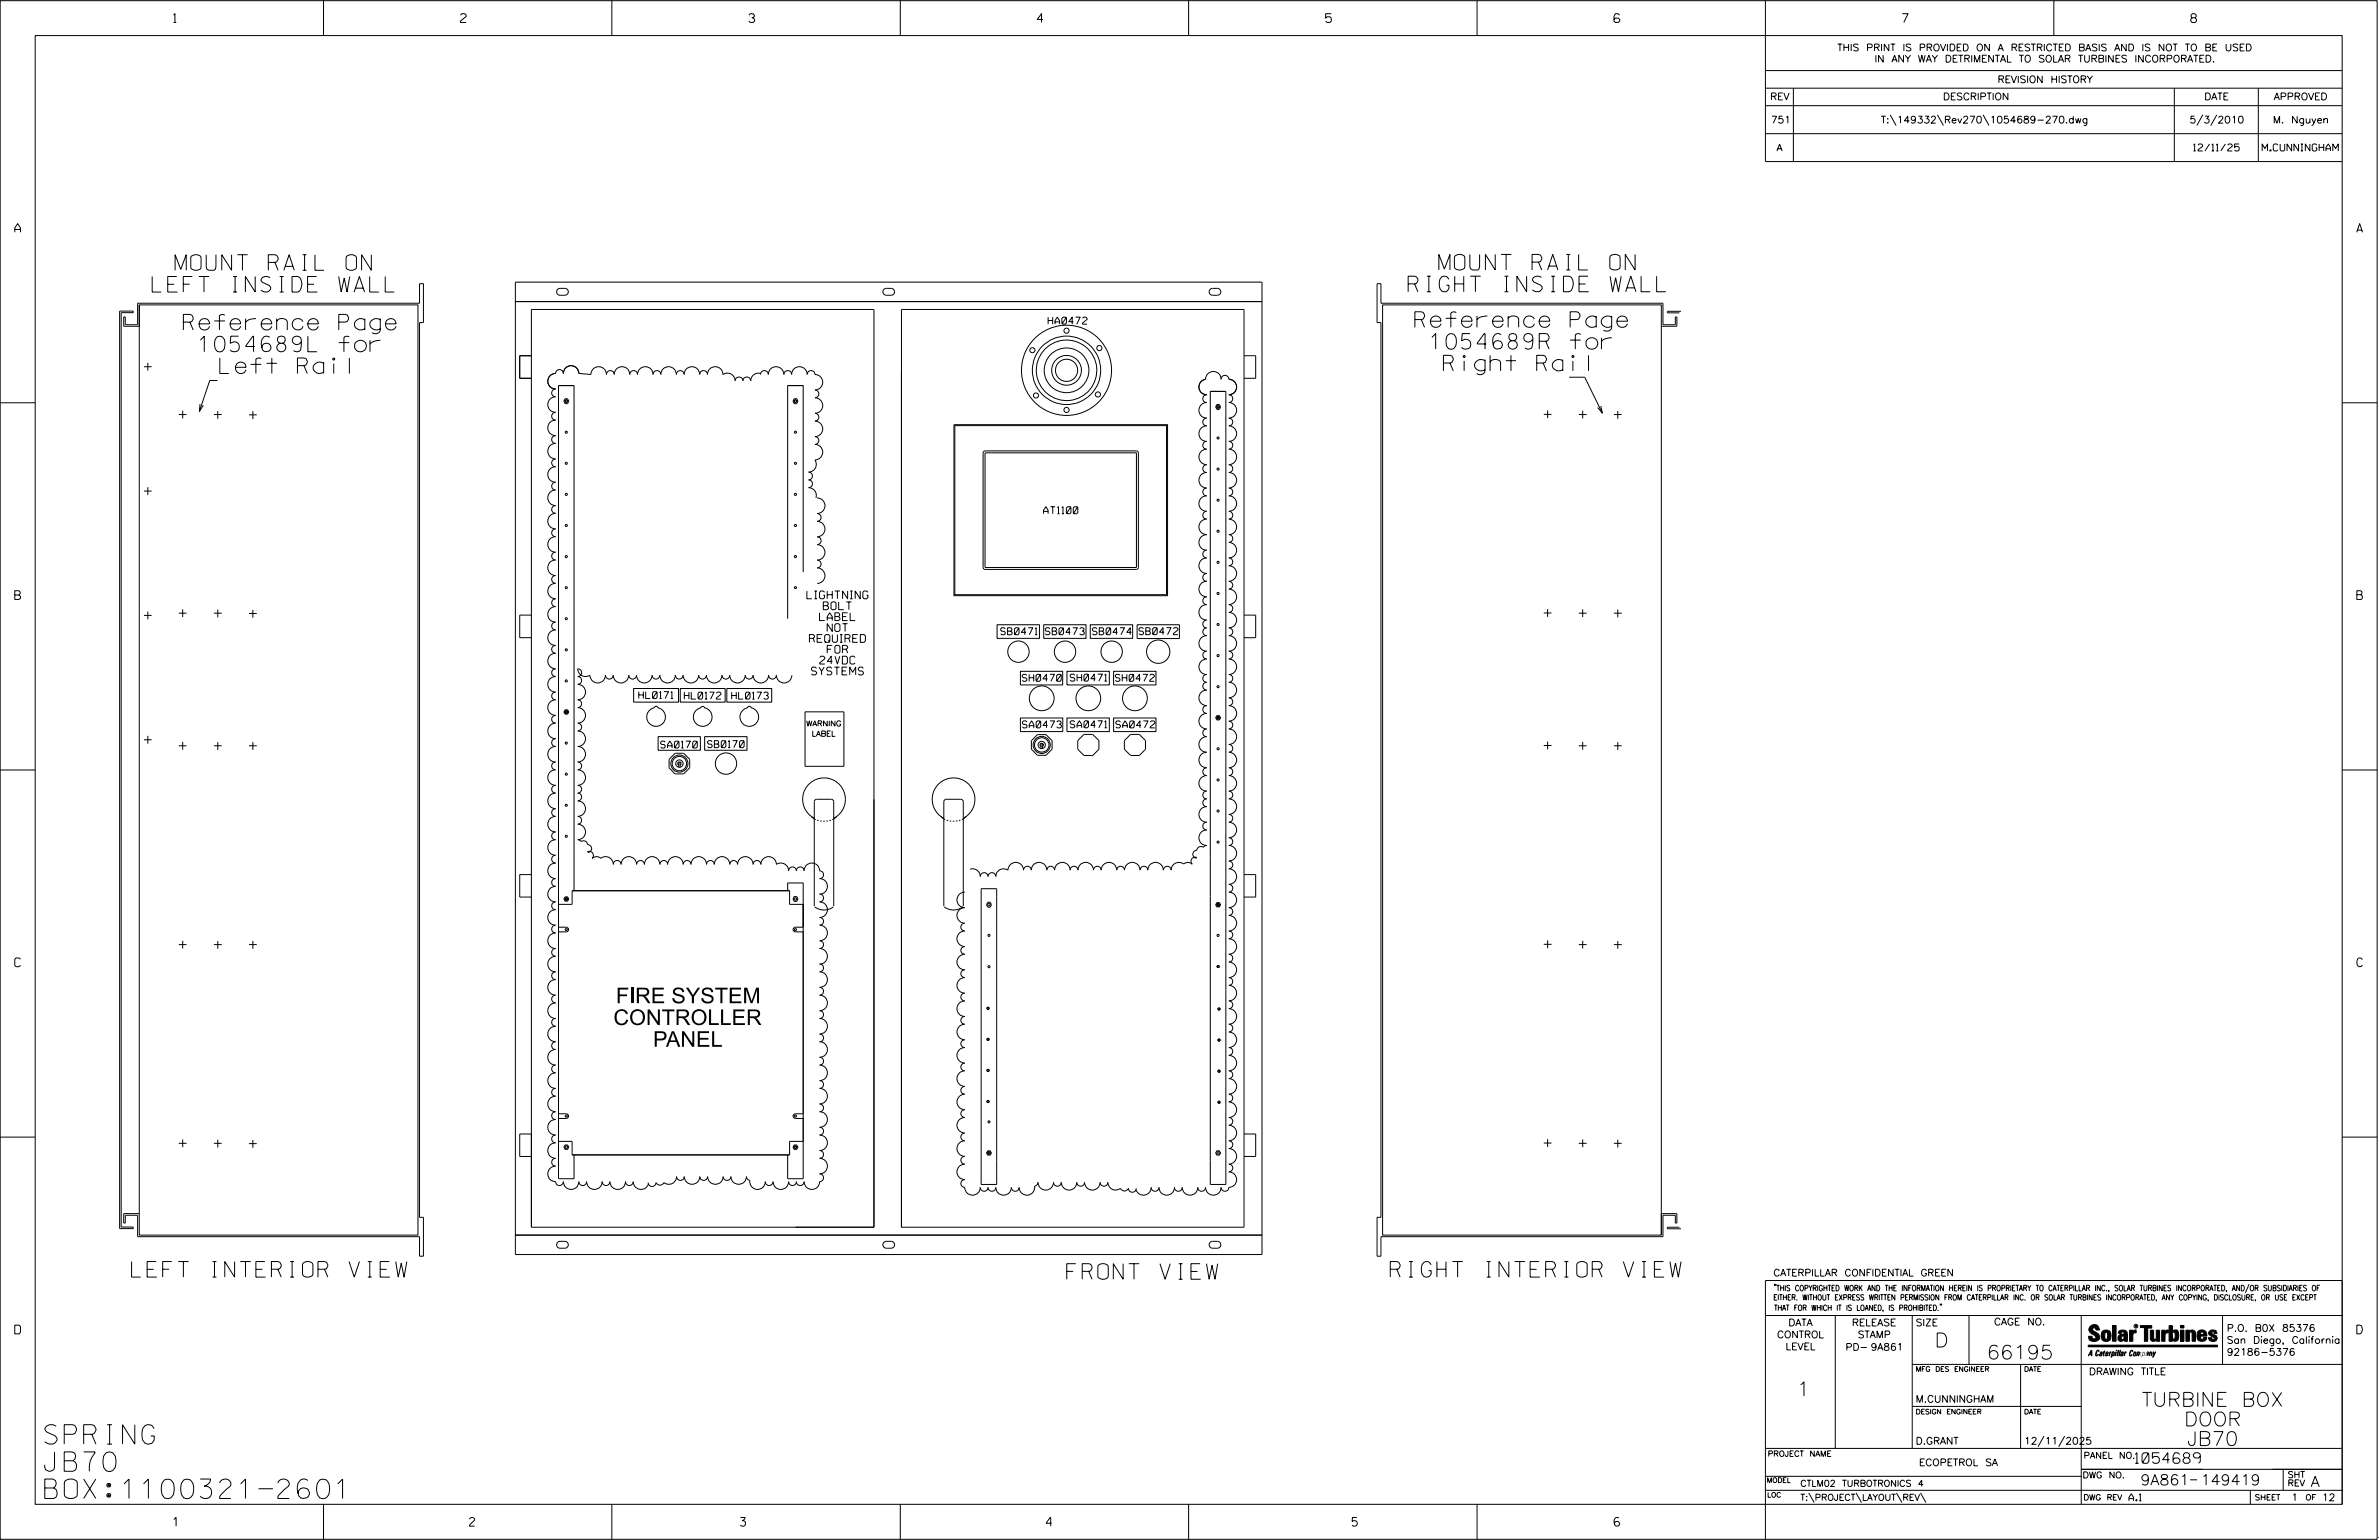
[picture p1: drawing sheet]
<svg xmlns="http://www.w3.org/2000/svg" width="864mm" height="559mm" viewBox="0 0 864 559" stroke-linecap="round" stroke-linejoin="round" font-family="sans-serif">
<defs><g id="words">
<g font-size="7">
<text x="16.3" y="524">SPRING</text>
<text x="16.3" y="533.9">JB70</text>
<text x="16.3" y="543.7">BOX:1100321-2601</text>
</g>
<g font-size="5.6">
<text x="63.6" y="98.1">MOUNT RAIL ON</text>
<text x="522.3" y="98">MOUNT RAIL ON</text>
<text x="55.3" y="106">LEFT INSIDE WALL</text>
<text x="511.2" y="105.9">RIGHT INSIDE WALL</text>
<text x="66.6" y="119.7">Reference Page</text>
<text x="513.6" y="118.8">Reference Page</text>
<text x="72.3" y="127.6">1054689L for</text>
<text x="519.3" y="126.7">1054689R for</text>
<text x="79.8" y="135.5">Left Rail</text>
<text x="524" y="134.6">Right Rail</text>
<text x="223.6" y="364">FIRE SYSTEM</text>
<text x="222.7" y="371.9">CONTROLLER</text>
<text x="237.1" y="379.8">PANEL</text>
<text x="47.8" y="463.4">LEFT INTERIOR VIEW</text>
<text x="387.2" y="464.2">FRONT VIEW</text>
<text x="504.7" y="463.4">RIGHT INTERIOR VIEW</text>
</g>
<g font-size="5.1">
<text x="702.3" y="488.8">D</text>
<text x="721.2" y="493.2">66195</text>
<text x="652.2" y="506.5">1</text>
<text x="777.5" y="510.3">TURBINE BOX</text>
<text x="792.8" y="517.4">DOOR</text>
<text x="793.9" y="524.5">JB70</text>
</g>
<g font-size="3.8">
<text x="775.1" y="531">1054689</text>
<text x="777" y="538.9">9A861</text>
<text x="798.8" y="538.9">149419</text>
<text x="838.8" y="539.5">A</text>
</g>
<g font-size="3.2">
<text x="63" y="8.2">1</text>
<text x="167.2" y="8.2">2</text>
<text x="271.8" y="8.2">3</text>
<text x="376.5" y="8.2">4</text>
<text x="481.2" y="8.2">5</text>
<text x="690.6" y="8.2">7</text>
<text x="795.3" y="8.2">8</text>
<text x="5.4" y="84.3">A</text>
<text x="855.5" y="84.3">A</text>
<text x="5.4" y="217.5">B</text>
<text x="855.6" y="217.5">B</text>
<text x="5.4" y="350.8">C</text>
<text x="855.6" y="350.8">C</text>
<text x="5.4" y="484">D</text>
<text x="855.6" y="484">D</text>
<text x="62.8" y="553.8">1</text>
<text x="170.4" y="553.8">2</text>
<text x="268.8" y="553.8">3</text>
<text x="379.8" y="553.8">4</text>
<text x="490.8" y="553.8">5</text>
<text x="585.9" y="553.8">6</text>
</g>
<g font-size="2.8">
<text x="292.9" y="217.3">LIGHTNING</text>
<text x="298.9" y="221.2">BOLT</text>
<text x="297.5" y="225.2">LABEL</text>
<text x="293.8" y="233.1">REQUIRED</text>
<text x="300.3" y="229.1">NOT</text>
<text x="300.3" y="237">FOR</text>
<text x="294.6" y="244.9">SYSTEMS</text>
<text x="297.6" y="241">24VDC</text>
</g>
<g font-size="2.5">
<text x="666.9" y="18.5">THIS PRINT IS PROVIDED ON A RESTRICTED BASIS AND IS NOT TO BE USED</text>
<text x="680.5" y="22.6">IN ANY WAY DETRIMENTAL TO SOLAR TURBINES INCORPORATED.</text>
<text x="725.1" y="30">REVISION HISTORY</text>
<text x="642.6" y="36.3">REV</text>
<text x="705.3" y="36.3">DESCRIPTION</text>
<text x="800.2" y="36.3">DATE</text>
<text x="825.4" y="36.3">APPROVED</text>
<text x="642.9" y="44.7">751</text>
<text x="682.8" y="44.7">T:\149332\Rev270\1054689-270.dwg</text>
<text x="794.8" y="44.7">5/3/2010</text>
<text x="825.1" y="44.7">M. Nguyen</text>
<text x="644.9" y="54.8">A</text>
<text x="796.3" y="54.8">12/11/25</text>
<text x="821.2" y="54.8">M.CUNNINGHAM</text>
<text x="380.5" y="117.6">HA0472</text>
<text x="378.8" y="186.4">AT1100</text>
<text x="363.3" y="230.3">SB0471</text>
<text x="379.4" y="230.3">SB0473</text>
<text x="396.5" y="230.3">SB0474</text>
<text x="413.4" y="230.3">SB0472</text>
<text x="371.1" y="247.2">SH0470</text>
<text x="388.5" y="247.2">SH0471</text>
<text x="404.9" y="247.2">SH0472</text>
<text x="231.9" y="253.5">HL0171</text>
<text x="248.4" y="253.7">HL0172</text>
<text x="265.6" y="253.7">HL0173</text>
<text x="371.1" y="264.1">SA0473</text>
<text x="388.5" y="264.1">SA0471</text>
<text x="405.1" y="264.1">SA0472</text>
<text x="239.8" y="271.4">SA0170</text>
<text x="256.8" y="271.3">SB0170</text>
<text x="643.8" y="463">CATERPILLAR CONFIDENTIAL GREEN</text>
<text x="645.1" y="485.5">CONTROL</text>
<text x="649.2" y="481.1">DATA</text>
<text x="672.3" y="481.1">RELEASE</text>
<text x="674.4" y="485.5">STAMP</text>
<text x="695.4" y="481.1">SIZE</text>
<text x="723.8" y="480.8">CAGE NO.</text>
<text x="808.4" y="483.1">P.O. B0X 85376</text>
<text x="648.2" y="489.8">LEVEL</text>
<text x="669.9" y="490">PD- 9A861</text>
<text x="808.4" y="487.5">San Diego, California</text>
<text x="808.4" y="491.8">92186-5376</text>
<text x="758.3" y="498.9">DRAWING TITLE</text>
<text x="695.4" y="508.9">M.CUNNINGHAM</text>
<text x="695.4" y="524.1">D.GRANT</text>
<text x="734.8" y="524.1">12/11/2025</text>
<text x="696.6" y="531.9">ECOPETROL SA</text>
<text x="772.8" y="544.6">A.1</text>
<text x="831.8" y="544.6">1</text>
<text x="842.9" y="544.6">12</text>
</g>
<g font-size="2.3">
<text x="756.4" y="529.2">PANEL NO.</text>
<text x="653.5" y="539.4">CTLM02 TURBOTRONICS 4</text>
<text x="756" y="536.3">DWG NO.</text>
<text x="830.4" y="539.3">REV</text>
<text x="830.4" y="536.2">SHT</text>
<text x="653.5" y="544.5">T:\PROJECT\LAYOUT\REV\</text>
</g>
<g font-size="2">
<text x="292.7" y="263.5">WARNING</text>
<text x="294.7" y="267.2">LABEL</text>
<text x="643.8" y="468.4">&quot;THIS COPYRIGHTED WORK AND THE INFORMATION HEREIN IS PROPRIETARY TO CATERPILLAR INC., SOLAR TURBINES INCORPORATED, AND/OR SUBSIDIARIES OF</text>
<text x="643.8" y="471.8">EITHER. WITHOUT EXPRESS WRITTEN PERMISSION FROM CATERPILLAR INC. OR SOLAR TURBINES INCORPORATED, ANY COPYING, DISCLOSURE, OR USE EXCEPT</text>
<text x="644" y="475.6">THAT FOR WHICH IT IS LOANED, IS PROHIBITED.&quot;</text>
<text x="641.7" y="528.5">PROJECT NAME</text>
<text x="756.3" y="544.3">DWG REV</text>
<text x="818.5" y="544.3">SHEET</text>
<text x="836.9" y="544.3">OF</text>
</g>
<g font-size="1.8">
<text x="695.4" y="497.6">MFG DES ENGINEER</text>
<text x="734.8" y="497.6">DATE</text>
<text x="695.4" y="513.1">DESIGN ENGINEER</text>
<text x="734.8" y="513.1">DATE</text>
<text x="641.3" y="538">MODEL</text>
<text x="641.5" y="543.3">LOC</text>
</g>
<text font-size=".9" x="775.1" y="481.7">R</text>
</g></defs>
<g fill="none" stroke="#000" stroke-width=".36">
<path d="M.1 .2h862.8v558.4h-862.8zM12.8 12.9h837.4v533h-837.4zM117.4 .2v12.7M222.1 .2v12.7M326.8 .2v12.7M431.5 .2v12.7M536.2 .2v12.7M587.9 5.5l-.5-.5h-1l-.5 1v1.7l.5 .4h1l.6-.4v-.6l-.6-.5h-1l-.5 .5M640.9 .2v58.4h209.3M745.6 .2v12.7M640.9 25.6h209.3M640.9 32h209.3"/>
<path d="M640.9 38.3h209.3M651 32v26.6M789.3 32v26.6M819.8 32v26.6M640.9 48.5h209.3M686.2 41.7l2.1 3.8M703.3 41.7l2.2 3.8M719.9 41.7l2.1 3.8M799.6 41.7l-2.1 3.8M804.7 41.7l-2.2 3.8M43.4 112.9h5v.6h-4.4v331.7h4.4v.6h-5zM50.6 110.6h101.1v337.6h-101.1z"/>
<path d="M50.6 110.6v7.8h-5.7v-3.4h.6v2.8h4.5v-7.8h102.3v-7.1h1.4v14.2h-1.4v324.6h1.4v14.1h-1.4v-7.1h-102.3v-7.7h-4.5v2.8h-.6v-3.4h5.7M187.1 109.4h271v338.8h-271zM187.1 102.4h271v7h-271zM192.9 112.3h124.4v333h-124.4zM202.6 104.9l2.4-.3a1.25 1.25 0 0 1 1.3 1.3 1.25 1.25 0 0 1-1.3 1.2h-1.7a1.26 1.26 0 0 1-1.2-.8 1.26 1.26 0 0 1 .5-1.4zM321 104.9l2.5-.3a1.25 1.25 0 0 1 1.2 1.3 1.25 1.25 0 0 1-1.2 1.2h-1.8a1.25 1.25 0 0 1-1.1-.8 1.25 1.25 0 0 1 .4-1.4zM327.2 112.3h124.4v333h-124.4zM439.4 104.9l2.5-.3a1.25 1.25 0 0 1 1.3 1.3 1.25 1.25 0 0 1-1.3 1.2h-1.7a1.25 1.25 0 0 1-1.2-.8 1.25 1.25 0 0 1 .4-1.4zM501.9 110.6h101.2v337.6h-101.2zM603.1 118.4h5.6v-3.4h-.5v2.8h-4.5v-7.8h-102.4v-7.1h-1.4v14.2h1.4v324.6h-1.4v14.1h1.4v-7.1h102.4v-7.7h4.5v2.8h.5v-3.4h-5.6v7.8M610.2 113h-4.9v.5h4.3M52.2 133.1h2.8"/>
<path d="M53.7 131.7v2.8M79 138.1h-2.9l-3.7 11.2M192.9 129.1h-4.2v8.2h4.2M276.1 135.9a1.41 1.41 0 0 1 1.4-1.4 1.41 1.41 0 0 1 1.4 1.4 2.82 2.82 0 0 1 2.8-2.8 2.82 2.82 0 0 1 2.9 2.8 1.41 1.41 0 0 1 1.4-1.4 1.41 1.41 0 0 1 1.4 1.4 2.82 2.82 0 0 1 2.8-2.8 2.82 2.82 0 0 1 2.8 2.8 1.41 1.41 0 0 1 1.4-1.4 1.41 1.41 0 0 1 1.4 1.4 2.8 2.8 0 0 1 2.9 2.8 2.8 2.8 0 0 1-2.9 2.8 1.41 1.41 0 0 1 1.5 1.4 1.41 1.41 0 0 1-1.5 1.4 2.82 2.82 0 0 1 2.9 2.8 2.82 2.82 0 0 1-2.9 2.9 1.41 1.41 0 0 1 1.5 1.4 1.41 1.41 0 0 1-1.5 1.4 2.82 2.82 0 0 1 2.9 2.8 2.82 2.82 0 0 1-2.9 2.8 1.41 1.41 0 0 1 1.5 1.4 1.41 1.41 0 0 1-1.5 1.5 2.82 2.82 0 0 1 2.9 2.8 2.82 2.82 0 0 1-2.9 2.8 2.82 2.82 0 0 1-2.3 4.4 1.41 1.41 0 0 1 1.4 1.4 1.41 1.41 0 0 1-1.4 1.4 1.41 1.41 0 0 1 1.4 1.4 1.41 1.41 0 0 1-1.4 1.5 2.81 2.81 0 0 1 2.7 3.7M276.2 135.5a2.81 2.81 0 0 0-3.7 2.7 1.41 1.41 0 0 0-1.4-1.4 1.41 1.41 0 0 0-1.4 1.4 1.41 1.41 0 0 0-1.4-1.4 1.41 1.41 0 0 0-1.4 1.4 2.84 2.84 0 0 0-4.5-2.3 2.8 2.8 0 0 0-2.8-2.8 2.8 2.8 0 0 0-2.8 2.8 1.41 1.41 0 0 0-1.4-1.4 1.41 1.41 0 0 0-1.4 1.4 2.82 2.82 0 0 0-2.8-2.8 2.82 2.82 0 0 0-2.8 2.8 1.41 1.41 0 0 0-1.5-1.4 1.41 1.41 0 0 0-1.4 1.4 2.82 2.82 0 0 0-2.8-2.8 2.82 2.82 0 0 0-2.8 2.8 1.41 1.41 0 0 0-1.4-1.4 1.41 1.41 0 0 0-1.4 1.4 2.82 2.82 0 0 0-2.9-2.8 2.82 2.82 0 0 0-2.8 2.8 1.41 1.41 0 0 0-1.4-1.4 1.41 1.41 0 0 0-1.4 1.4 2.82 2.82 0 0 0-2.8-2.8 2.82 2.82 0 0 0-2.8 2.8 1.41 1.41 0 0 0-1.5-1.4 1.41 1.41 0 0 0-1.4 1.4 2.8 2.8 0 0 0-2.8-2.8 2.8 2.8 0 0 0-2.8 2.8l-4.4-.4v-.4a2.8 2.8 0 0 0-3-2.4 2.8 2.8 0 0 0-2.6 2.8 1.41 1.41 0 0 0-1.4-1.4 1.41 1.41 0 0 0-1.4 1.4 2.82 2.82 0 0 0-2.8 2.8 2.82 2.82 0 0 0 2.8 2.8 1.41 1.41 0 0 0-1.4 1.5 1.41 1.41 0 0 0 1.4 1.4 2.82 2.82 0 0 0-2.8 2.8 2.82 2.82 0 0 0 2.8 2.8 1.41 1.41 0 0 0-1.4 1.4 1.41 1.41 0 0 0 1.4 1.4 2.82 2.82 0 0 0-2.8 2.9 2.82 2.82 0 0 0 2.8 2.8 1.41 1.41 0 0 0-1.4 1.4 1.41 1.41 0 0 0 1.4 1.4 2.82 2.82 0 0 0-2.8 2.8 2.82 2.82 0 0 0 2.8 2.8 1.41 1.41 0 0 0-1.4 1.5 1.41 1.41 0 0 0 1.4 1.4 2.8 2.8 0 0 0-2.8 2.8 2.8 2.8 0 0 0 2.8 2.8 1.41 1.41 0 0 0-1.4 1.4 1.41 1.41 0 0 0 1.4 1.4 2.82 2.82 0 0 0-2.8 2.8 2.82 2.82 0 0 0 2.8 2.8 1.41 1.41 0 0 0-1.4 1.5 1.41 1.41 0 0 0 1.4 1.4 2.82 2.82 0 0 0-2.8 2.8 2.82 2.82 0 0 0 2.8 2.8 1.41 1.41 0 0 0-1.4 1.4 1.41 1.41 0 0 0 1.4 1.4 2.82 2.82 0 0 0-2.8 2.9 2.82 2.82 0 0 0 2.8 2.8 1.41 1.41 0 0 0-1.4 1.4 1.41 1.41 0 0 0 1.4 1.4 2.82 2.82 0 0 0-2.8 2.8 2.82 2.82 0 0 0 2.8 2.8 1.41 1.41 0 0 0-1.4 1.5 1.41 1.41 0 0 0 1.4 1.4 2.8 2.8 0 0 0-2.8 2.8 2.8 2.8 0 0 0 2.8 2.8 1.41 1.41 0 0 0-1.4 1.4 1.41 1.41 0 0 0 1.4 1.4 2.82 2.82 0 0 0-2.8 2.8 2.82 2.82 0 0 0 2.8 2.8 1.41 1.41 0 0 0-1.4 1.5 1.41 1.41 0 0 0 1.4 1.4 2.82 2.82 0 0 0-2.8 2.8 2.82 2.82 0 0 0 2.8 2.8 1.41 1.41 0 0 0-1.4 1.4 1.41 1.41 0 0 0 1.4 1.4 2.82 2.82 0 0 0-2.8 2.9 2.82 2.82 0 0 0 2.8 2.8 1.41 1.41 0 0 0-1.4 1.4 1.41 1.41 0 0 0 1.4 1.4 2.82 2.82 0 0 0-2.8 2.8 2.82 2.82 0 0 0 2.8 2.8 1.39 1.39 0 0 0-1.4 1.4 1.39 1.39 0 0 0 1.4 1.4 2.82 2.82 0 0 0-2.8 2.9 2.82 2.82 0 0 0 2.8 2.8 1.41 1.41 0 0 0-1.4 1.4 1.41 1.41 0 0 0 1.4 1.4 2.82 2.82 0 0 0-2.8 2.8 2.82 2.82 0 0 0 2.8 2.8 1.41 1.41 0 0 0-1.4 1.5 1.41 1.41 0 0 0 1.4 1.4 2.82 2.82 0 0 0-2.8 2.8 2.82 2.82 0 0 0 2.8 2.8 1.41 1.41 0 0 0-1.4 1.4 1.41 1.41 0 0 0 1.4 1.4 2.82 2.82 0 0 0-2.8 2.9 2.82 2.82 0 0 0 2.8 2.8 1.41 1.41 0 0 0-1.4 1.4 1.41 1.41 0 0 0 1.4 1.4 2.82 2.82 0 0 0-2.8 2.8 2.82 2.82 0 0 0 2.8 2.8 1.39 1.39 0 0 0-1.4 1.4 1.39 1.39 0 0 0 1.4 1.4 2.82 2.82 0 0 0-2.8 2.8 2.82 2.82 0 0 0 2.8 2.9 1.41 1.41 0 0 0-1.4 1.4 1.41 1.41 0 0 0 1.4 1.4 2.82 2.82 0 0 0-2.8 2.8 2.82 2.82 0 0 0 2.8 2.8 1.41 1.41 0 0 0-1.4 1.4 1.41 1.41 0 0 0 1.4 1.5 2.82 2.82 0 0 0-2.8 2.8 2.82 2.82 0 0 0 2.8 2.8 1.41 1.41 0 0 0-1.4 1.4 1.41 1.41 0 0 0 1.4 1.4 2.82 2.82 0 0 0-2.8 2.8 2.82 2.82 0 0 0 2.8 2.9 1.41 1.41 0 0 0-1.4 1.4 1.41 1.41 0 0 0 1.4 1.4 2.8 2.8 0 0 0-2.8 2.8 2.8 2.8 0 0 0 2.8 2.8 1.41 1.41 0 0 0-1.4 1.4 1.41 1.41 0 0 0 1.4 1.4 2.82 2.82 0 0 0-2.8 2.8 2.82 2.82 0 0 0 2.8 2.9 1.41 1.41 0 0 0-1.4 1.4 1.41 1.41 0 0 0 1.4 1.4 2.82 2.82 0 0 0-2.8 2.8 2.82 2.82 0 0 0 2.8 2.8 1.41 1.41 0 0 0-1.4 1.4 1.41 1.41 0 0 0 1.4 1.5 2.82 2.82 0 0 0-2.8 2.8 2.82 2.82 0 0 0 2.8 2.8 1.41 1.41 0 0 0-1.4 1.4 1.41 1.41 0 0 0 1.4 1.4 2.82 2.82 0 0 0-2.8 2.8 2.82 2.82 0 0 0 2.8 2.9 1.41 1.41 0 0 0-1.4 1.4 1.41 1.41 0 0 0 1.4 1.4 2.8 2.8 0 0 0-2.8 2.8 2.8 2.8 0 0 0 2.8 2.8 1.41 1.41 0 0 0-1.4 1.4 1.41 1.41 0 0 0 1.4 1.4 2.82 2.82 0 0 0-2.8 2.8 2.82 2.82 0 0 0 2.8 2.9 1.41 1.41 0 0 0-1.4 1.4 1.41 1.41 0 0 0 1.4 1.4 2.82 2.82 0 0 0-2.8 2.8 2.82 2.82 0 0 0 2.8 2.8 1.41 1.41 0 0 0-1.4 1.4 1.41 1.41 0 0 0 1.4 1.5 2.82 2.82 0 0 0-2.8 2.8 2.82 2.82 0 0 0 2.8 2.8 1.41 1.41 0 0 0-1.4 1.4 1.41 1.41 0 0 0 1.4 1.4 2.82 2.82 0 0 0-2.8 2.8 2.82 2.82 0 0 0 2.8 2.9 1.41 1.41 0 0 0-1.4 1.4 1.41 1.41 0 0 0 1.4 1.4 2.8 2.8 0 0 0-2.8 2.8 2.8 2.8 0 0 0 2.8 2.8 1.41 1.41 0 0 0-1.4 1.4 1.41 1.41 0 0 0 1.4 1.4 2.82 2.82 0 0 0-2.8 2.8 2.82 2.82 0 0 0 2.8 2.9 1.41 1.41 0 0 0 1.4 1.4 1.41 1.41 0 0 0 1.4-1.4 2.8 2.8 0 0 0 2.8 2.8 2.8 2.8 0 0 0 2.8-2.8 1.41 1.41 0 0 0 1.4 1.4 1.41 1.41 0 0 0 1.4-1.4 2.82 2.82 0 0 0 2.9 2.8 2.82 2.82 0 0 0 2.8-2.8 1.41 1.41 0 0 0 1.4 1.4 1.41 1.41 0 0 0 1.4-1.4 2.82 2.82 0 0 0 2.8 2.8 2.82 2.82 0 0 0 2.8-2.8 1.41 1.41 0 0 0 1.5 1.4 1.41 1.41 0 0 0 1.4-1.4 2.81 2.81 0 0 0 2.4 2.8 2.81 2.81 0 0 0 3.1-2M437.6 137.7a2.8 2.8 0 0 0-2.4 2.9 2.8 2.8 0 0 0 2.8 2.6M451.6 129.1h4.2v8.2h-4.2M575.3 136.9l6.4 13M.1 146.2h12.7M64.9 150.4h2.8M66.3 149v2.8M72.6 146.6l-.2 2.7 1.4-2.3"/>
<path d="M77.6 150.4h2.9M79.1 149.1v2.8M90.4 150.5h2.8M91.8 149.2v2.8M205.1 144.7h.9l.5 .9-.5 .9h-.9l-.4-.9zM288.3 144.7h.9l.5 .9-.5 .9h-.9l-.4-.9zM423.5 154.4v61.4M423.5 154.4h-76.9v61.4M423.8 154.1l-.3 .3M423.8 154.1v62M423.8 154.1h-77.5v62M438 143.2a1.41 1.41 0 0 0-1.4 1.4 1.41 1.41 0 0 0 1.4 1.5 2.82 2.82 0 0 0-2.8 2.8 2.82 2.82 0 0 0 2.8 2.8 1.41 1.41 0 0 0-1.4 1.4 1.41 1.41 0 0 0 1.4 1.4 2.82 2.82 0 0 0-2.8 2.8 2.82 2.82 0 0 0 2.8 2.9 1.41 1.41 0 0 0-1.4 1.4 1.41 1.41 0 0 0 1.4 1.4 2.82 2.82 0 0 0-2.8 2.8 2.82 2.82 0 0 0 2.8 2.8 1.41 1.41 0 0 0-1.4 1.4 1.41 1.41 0 0 0 1.4 1.5 2.82 2.82 0 0 0-2.8 2.8 2.82 2.82 0 0 0 2.8 2.8 1.41 1.41 0 0 0-1.4 1.4 1.41 1.41 0 0 0 1.4 1.4"/>
<path d="M438 143.2a2.82 2.82 0 0 1-2.8-2.6 2.82 2.82 0 0 1 2.4-3 2.82 2.82 0 0 1 2.8-2.8 2.82 2.82 0 0 1 2.9 2.8 1.41 1.41 0 0 1 1.4-1.4 1.41 1.41 0 0 1 1.4 1.4 2.8 2.8 0 0 1 2.8 2.8 2.8 2.8 0 0 1-2.8 2.8 1.41 1.41 0 0 1 1.4 1.4 1.41 1.41 0 0 1-1.4 1.4 2.82 2.82 0 0 1 2.8 2.9 2.82 2.82 0 0 1-2.8 2.8 1.41 1.41 0 0 1 1.4 1.4 1.41 1.41 0 0 1-1.4 1.4 2.82 2.82 0 0 1 2.8 2.8 2.82 2.82 0 0 1-2.8 2.9 1.41 1.41 0 0 1 1.4 1.4 1.41 1.41 0 0 1-1.4 1.4 2.82 2.82 0 0 1 2.8 2.8 2.82 2.82 0 0 1-2.8 2.8 1.41 1.41 0 0 1 1.4 1.4 1.41 1.41 0 0 1-1.4 1.5 2.82 2.82 0 0 1 2.8 2.8 2.82 2.82 0 0 1-2.8 2.8 1.41 1.41 0 0 1 1.4 1.4 1.41 1.41 0 0 1-1.4 1.4M439.3 142h5.7v287.8h-5.7zM441.7 146.8h.9l.5 .8-.5 1h-.9l-.4-1zM560.4 150.4h2.8M561.8 148.9v2.8M573.1 150.4h2.8M574.5 149v2.8M581.1 147.3l.6 2.6-1.7-2M585.9 150.4h2.8M587.3 149.1v2.8M850.2 146.2h12.7M52.2 178.2h2.8"/>
<path d="M53.7 176.8v2.8M357.1 163.8l.5-.2h54.9l.5 .2 .2 .5v41.6l-.2 .5-.5 .2h-54.9l-.5-.2-.2-.5v-41.6zM357.6 164.3h54.9v41.6h-54.9zM438 179.9a2.8 2.8 0 0 0-2.8 2.8 2.8 2.8 0 0 0 2.8 2.8 1.41 1.41 0 0 0-1.4 1.4 1.41 1.41 0 0 0 1.4 1.4 2.82 2.82 0 0 0-2.8 2.9 2.82 2.82 0 0 0 2.8 2.8 2.82 2.82 0 0 0-2.8 2.8 2.82 2.82 0 0 0 2.8 2.8 1.41 1.41 0 0 0-1.4 1.4 1.41 1.41 0 0 0 1.4 1.5 2.82 2.82 0 0 0-2.8 2.8 2.82 2.82 0 0 0 2.8 2.8 1.41 1.41 0 0 0-1.4 1.4 1.41 1.41 0 0 0 1.4 1.4 2.82 2.82 0 0 0-2.8 2.8 2.82 2.82 0 0 0 2.8 2.9 1.41 1.41 0 0 0-1.4 1.4 1.41 1.41 0 0 0 1.4 1.4 2.8 2.8 0 0 0-2.8 2.8 2.8 2.8 0 0 0 2.8 2.8 1.41 1.41 0 0 0-1.4 1.4 1.41 1.41 0 0 0 1.4 1.4 1.41 1.41 0 0 0-1.4 1.4 1.41 1.41 0 0 0 1.4 1.4 2.82 2.82 0 0 0-2.8 2.9 2.82 2.82 0 0 0 2.8 2.8 1.41 1.41 0 0 0-1.4 1.4 1.41 1.41 0 0 0 1.4 1.4 2.82 2.82 0 0 0-2.8 2.8 2.82 2.82 0 0 0 2.8 2.9 1.41 1.41 0 0 0-1.4 1.4 1.41 1.41 0 0 0 1.4 1.4 1.41 1.41 0 0 0-1.4 1.4 1.41 1.41 0 0 0 1.4 1.4 2.82 2.82 0 0 0-2.8 2.8 2.82 2.82 0 0 0 2.8 2.8 1.41 1.41 0 0 0-1.4 1.5 1.41 1.41 0 0 0 1.4 1.4 2.82 2.82 0 0 0-2.8 2.8 2.82 2.82 0 0 0 2.8 2.8 1.39 1.39 0 0 0-1.4 1.4 1.39 1.39 0 0 0 1.4 1.4 2.82 2.82 0 0 0-2.8 2.8 2.82 2.82 0 0 0 2.8 2.8 2.82 2.82 0 0 0-2.8 2.9 2.82 2.82 0 0 0 2.8 2.8 1.41 1.41 0 0 0-1.4 1.4 1.41 1.41 0 0 0 1.4 1.4 2.82 2.82 0 0 0-2.8 2.8 2.82 2.82 0 0 0 2.8 2.9 1.41 1.41 0 0 0-1.4 1.4 1.41 1.41 0 0 0 1.4 1.4 1.41 1.41 0 0 0-1.4 1.4 1.41 1.41 0 0 0 1.4 1.4 2.82 2.82 0 0 0-2.8 2.8 2.82 2.82 0 0 0 2.8 2.8 1.41 1.41 0 0 0-1.4 1.5 1.41 1.41 0 0 0 1.4 1.4 2.8 2.8 0 0 0-2.8 2.8 2.8 2.8 0 0 0 2.8 2.8l-.6 .2-.6 .4a1.54 1.54 0 0 0-2.4 1.2 1.41 1.41 0 0 0-1.4 1.4 1.41 1.41 0 0 0 1.4 1.4M446.1 179.9a2.8 2.8 0 0 1 2.8 2.8 2.8 2.8 0 0 1-2.8 2.8 1.41 1.41 0 0 1 1.4 1.4 1.41 1.41 0 0 1-1.4 1.4 2.82 2.82 0 0 1 2.8 2.9 2.82 2.82 0 0 1-2.8 2.8 1.41 1.41 0 0 1 1.4 1.4 1.41 1.41 0 0 1-1.4 1.4 2.82 2.82 0 0 1 2.8 2.8 2.82 2.82 0 0 1-2.8 2.9 1.41 1.41 0 0 1 1.4 1.4 1.41 1.41 0 0 1-1.4 1.4 2.82 2.82 0 0 1 2.8 2.8 2.82 2.82 0 0 1-2.8 2.8 1.41 1.41 0 0 1 1.4 1.4 1.41 1.41 0 0 1-1.4 1.4 2.82 2.82 0 0 1 2.8 2.9 2.82 2.82 0 0 1-2.8 2.8 1.41 1.41 0 0 1 1.4 1.4 1.41 1.41 0 0 1-1.4 1.4 2.8 2.8 0 0 1 2.8 2.8 2.8 2.8 0 0 1-2.8 2.8 1.41 1.41 0 0 1 1.4 1.4 1.41 1.41 0 0 1-1.4 1.4 2.82 2.82 0 0 1 2.8 2.9 2.82 2.82 0 0 1-2.8 2.8 1.41 1.41 0 0 1 1.4 1.4 1.41 1.41 0 0 1-1.4 1.4 2.82 2.82 0 0 1 2.8 2.8 2.82 2.82 0 0 1-2.8 2.9 1.41 1.41 0 0 1 1.4 1.4 1.41 1.41 0 0 1-1.4 1.4 2.82 2.82 0 0 1 2.8 2.8 2.82 2.82 0 0 1-2.8 2.8 1.41 1.41 0 0 1 1.4 1.4 1.41 1.41 0 0 1-1.4 1.4 2.82 2.82 0 0 1 2.8 2.9 2.82 2.82 0 0 1-2.8 2.8 1.41 1.41 0 0 1 1.4 1.4 1.41 1.41 0 0 1-1.4 1.4 2.8 2.8 0 0 1 2.8 2.8 2.8 2.8 0 0 1-2.8 2.8 1.41 1.41 0 0 1 1.4 1.4 1.41 1.41 0 0 1-1.4 1.4 2.82 2.82 0 0 1 2.8 2.9 2.82 2.82 0 0 1-2.8 2.8 1.41 1.41 0 0 1 1.4 1.4 1.41 1.41 0 0 1-1.4 1.4 2.82 2.82 0 0 1 2.8 2.8 2.82 2.82 0 0 1-2.8 2.9 1.41 1.41 0 0 1 1.4 1.4 1.41 1.41 0 0 1-1.4 1.4 2.82 2.82 0 0 1 2.8 2.8 2.82 2.82 0 0 1-2.8 2.8 1.41 1.41 0 0 1 1.4 1.4 1.41 1.41 0 0 1-1.4 1.4 2.82 2.82 0 0 1 2.8 2.9 2.82 2.82 0 0 1-2.8 2.8 1.39 1.39 0 0 1 1.4 1.4 1.39 1.39 0 0 1-1.4 1.4 2.82 2.82 0 0 1 2.8 2.8 2.82 2.82 0 0 1-2.8 2.8 1.41 1.41 0 0 1 1.4 1.4 1.41 1.41 0 0 1-1.4 1.4 2.82 2.82 0 0 1 2.8 2.9 2.82 2.82 0 0 1-2.8 2.8 1.41 1.41 0 0 1 1.4 1.4 1.41 1.41 0 0 1-1.4 1.4 2.82 2.82 0 0 1 2.8 2.8 2.82 2.82 0 0 1-2.8 2.9 1.41 1.41 0 0 1 1.4 1.4 1.41 1.41 0 0 1-1.4 1.4 2.82 2.82 0 0 1 2.8 2.8 2.82 2.82 0 0 1-2.8 2.8 1.41 1.41 0 0 1 1.4 1.4 1.41 1.41 0 0 1-1.4 1.4 2.8 2.8 0 0 1 2.8 2.8 2.8 2.8 0 0 1-2.8 2.9 1.41 1.41 0 0 1 1.4 1.4 1.41 1.41 0 0 1-1.4 1.4 2.82 2.82 0 0 1 2.8 2.8 2.82 2.82 0 0 1-2.8 2.8 1.41 1.41 0 0 1 1.4 1.4 1.41 1.41 0 0 1-1.4 1.4 2.82 2.82 0 0 1 2.8 2.9 2.82 2.82 0 0 1-2.8 2.8 1.41 1.41 0 0 1 1.4 1.4 1.41 1.41 0 0 1-1.4 1.4 2.82 2.82 0 0 1 2.8 2.8 2.82 2.82 0 0 1-2.8 2.9 1.41 1.41 0 0 1 1.4 1.4 1.41 1.41 0 0 1-1.4 1.4 2.82 2.82 0 0 1 2.8 2.8 2.82 2.82 0 0 1-2.8 2.8 1.41 1.41 0 0 1 1.4 1.4 1.41 1.41 0 0 1-1.4 1.4 2.8 2.8 0 0 1 2.8 2.8 2.8 2.8 0 0 1-2.8 2.8 1.41 1.41 0 0 1 1.4 1.5 1.41 1.41 0 0 1-1.4 1.4 2.82 2.82 0 0 1 2.8 2.8 2.82 2.82 0 0 1-2.8 2.8 1.41 1.41 0 0 1 1.4 1.4 1.41 1.41 0 0 1-1.4 1.4 2.82 2.82 0 0 1 2.8 2.9 2.82 2.82 0 0 1-2.8 2.8 1.41 1.41 0 0 1 1.4 1.4 1.41 1.41 0 0 1-1.4 1.4 2.82 2.82 0 0 1 2.8 2.8 2.82 2.82 0 0 1-2.8 2.8 1.41 1.41 0 0 1 1.4 1.5 1.41 1.41 0 0 1-1.4 1.4 2.82 2.82 0 0 1 2.8 2.8 2.82 2.82 0 0 1-2.8 2.8 1.41 1.41 0 0 1 1.4 1.4 1.41 1.41 0 0 1-1.4 1.4 2.8 2.8 0 0 1 2.8 2.8 2.8 2.8 0 0 1-2.8 2.8 1.41 1.41 0 0 1-1.4 1.5 1.41 1.41 0 0 1-1.4-1.5 2.82 2.82 0 0 1-2.9 2.9 2.82 2.82 0 0 1-2.8-2.9 1.41 1.41 0 0 1-1.4 1.5 1.41 1.41 0 0 1-1.4-1.5 2.82 2.82 0 0 1-2.8 2.9 2.82 2.82 0 0 1-2.8-2.9 1.41 1.41 0 0 1-1.5 1.5 1.41 1.41 0 0 1-1.4-1.5 2.8 2.8 0 0 1-2.8 2.9 2.8 2.8 0 0 1-2.8-2.9 1.41 1.41 0 0 1-1.4 1.5 1.41 1.41 0 0 1-1.4-1.5 2.84 2.84 0 0 1-2.4 2.8 2.84 2.84 0 0 1-3.1-1.9M296.7 180.7a2.82 2.82 0 0 1 2.8 2.8 2.82 2.82 0 0 1-2.8 2.8 1.41 1.41 0 0 1 1.4 1.4 1.41 1.41 0 0 1-1.4 1.5 2.82 2.82 0 0 1 2.8 2.8 2.82 2.82 0 0 1-2.8 2.8 1.41 1.41 0 0 1 1.4 1.4 1.41 1.41 0 0 1-1.4 1.4 2.8 2.8 0 0 1 2.8 2.8 2.8 2.8 0 0 1-2.8 2.8 1.41 1.41 0 0 1 1.4 1.4 1.41 1.41 0 0 1-1.4 1.5 2.82 2.82 0 0 1 2.8 2.8 2.82 2.82 0 0 1-2.8 2.8M291.6 207.6v-67.7h-5.7v84.6M346.3 216.1h77.5M346.6 215.8l-.3 .3M346.6 215.8h76.9M423.5 215.8l.3 .3M52.2 223.3h2.8"/>
<path d="M53.7 221.9v2.8M64.9 222.5h2.8M66.3 221.1v2.8M77.6 222.5h2.9M79.1 221.2v2.8M90.4 222.6h2.8M91.8 221.3v2.8M192.9 223.2h-4.2v8.2h4.2M361.9 226.7h15.4v4.9h-15.4zM378.9 226.7h15.3v4.9h-15.3zM395.8 226.7h15.4v4.9h-15.4zM412.8 226.7h15.3v5h-15.3z"/>
<path d="M451.6 223.2h4.2v8.2h-4.2M560.4 222.4h2.8M561.8 221v2.8M573.1 222.5h2.8M574.5 221.1v2.8M585.9 222.5h2.8M587.3 221.2v2.8M205.1 257.6h.9l.5 .7-.5 .8h-.9l-.4-.8zM230 249.8h16.3v5h-16.3zM235.6 257.9l2.3-1.5 .9 .2a3.7 3.7 0 0 1 2.5 5 3.4 3.4 0 0 1-5 1.4 3.4 3.4 0 0 1-.7-5.1zM246.9 249.8h16.3v5h-16.3zM252.5 257.9l2.2-1.5a3.9 3.9 0 0 1 3.5 5.2 3.4 3.4 0 0 1-4.9 1.4 3.4 3.4 0 0 1-.8-5.1z"/>
<path d="M263.8 249.8h16.3v5h-16.3zM269.5 257.9l2.2-1.5 .9 .2a3.8 3.8 0 0 1 2.7 4.4 3.4 3.4 0 0 1-4.9 2.2 3.4 3.4 0 0 1-.9-5.3zM287.4 245a2.8 2.8 0 0 1-2.8 2.8 2.8 2.8 0 0 1-2.8-2.8 1.41 1.41 0 0 1-1.4 1.4 1.41 1.41 0 0 1-1.4-1.4 2.82 2.82 0 0 1-2.8 2.8 2.82 2.82 0 0 1-2.8-2.8 1.41 1.41 0 0 1-1.4 1.4 1.41 1.41 0 0 1-1.5-1.4 2.82 2.82 0 0 1-2.8 2.8 2.82 2.82 0 0 1-2.8-2.8 1.41 1.41 0 0 1-1.4 1.4 1.41 1.41 0 0 1-1.4-1.4 2.82 2.82 0 0 1-2.8 2.8 2.82 2.82 0 0 1-2.9-2.8 1.41 1.41 0 0 1-1.4 1.4 1.41 1.41 0 0 1-1.4-1.4 2.82 2.82 0 0 1-2.8 2.8 2.82 2.82 0 0 1-2.8-2.8 1.41 1.41 0 0 1-1.4 1.4 1.41 1.41 0 0 1-1.5-1.4 2.8 2.8 0 0 1-2.8 2.8 2.8 2.8 0 0 1-2.8-2.8 1.41 1.41 0 0 1-1.4 1.4 1.41 1.41 0 0 1-1.4-1.4 2.82 2.82 0 0 1-2.8 2.8 2.82 2.82 0 0 1-2.8-2.8 1.41 1.41 0 0 1-1.4 1.4 1.41 1.41 0 0 1-1.5-1.4 2.82 2.82 0 0 1-2.8 2.8 2.82 2.82 0 0 1-2.8-2.8 1.41 1.41 0 0 1-1.4 1.4 1.41 1.41 0 0 1-1.4-1.4 2.82 2.82 0 0 1-2.8 2.8 2.82 2.82 0 0 1-2.9-2.8 2.82 2.82 0 0 1-4.4-2.3 1.41 1.41 0 0 1 1.4 1.4 1.41 1.41 0 0 1-1.4 1.4 1.41 1.41 0 0 1 1.4 1.4 1.41 1.41 0 0 1-1.4 1.4 2.8 2.8 0 0 1 2.8 2.8 2.8 2.8 0 0 1-2.8 2.8 1.41 1.41 0 0 1 1.4 1.4 1.41 1.41 0 0 1-1.4 1.5 2.82 2.82 0 0 1 2.8 2.8 2.82 2.82 0 0 1-2.8 2.8 1.41 1.41 0 0 1 1.4 1.4 1.41 1.41 0 0 1-1.4 1.4 2.82 2.82 0 0 1 2.8 2.8 2.82 2.82 0 0 1-2.8 2.9 2.82 2.82 0 0 1 2.8 2.8 2.82 2.82 0 0 1-2.8 2.8 1.41 1.41 0 0 1 1.4 1.4 1.41 1.41 0 0 1-1.4 1.4 2.82 2.82 0 0 1 2.8 2.9 2.82 2.82 0 0 1-2.8 2.8 1.41 1.41 0 0 1 1.4 1.4 1.41 1.41 0 0 1-1.4 1.4 1.41 1.41 0 0 1 1.4 1.4 1.41 1.41 0 0 1-1.4 1.4 2.8 2.8 0 0 1 2.8 2.8 2.8 2.8 0 0 1-2.8 2.8 1.41 1.41 0 0 1 1.4 1.4 1.41 1.41 0 0 1-1.4 1.4 2.82 2.82 0 0 1 2.8 2.9 2.82 2.82 0 0 1-2.8 2.8l.7 .2a.7 .7 0 0 0 .6 .5 .7 .7 0 0 0 .7-.3l1.1 .3 .6 1.1a1.41 1.41 0 0 1 1.4 1.4 1.41 1.41 0 0 1-1.4 1.4M292.2 258.3h14.2v19.8h-14.2zM370.4 243.6h15.4v4.9h-15.4zM387.3 243.6h15.4v4.9h-15.4zM404.2 243.6h15.4v4.9h-15.4zM441.7 259.7h.9l.5 .8-.5 .7h-.9l-.4-.7zM.1 279.4h12.7M52.2 268.4h2.8M53.7 267v2.8M64.9 270.6h2.8"/>
<path d="M66.3 269.2v2.8M77.6 270.6h2.9M79.1 269.3v2.8M90.4 270.6h2.8M91.8 269.3v2.8M238.9 267.3h15.3v4.9h-15.3zM246.4 277.6a.63 .63 0 0 1-.2-.9 .63 .63 0 0 1 1 0 .63 .63 0 0 1-.3 1M246.4 276.5v1.9M246.9 276.5v1.9M255.8 267.3h15.4v4.9h-15.4zM370.4 260.5h15.4v5h-15.4zM377.9 269.7v1.9"/>
<path d="M377.9 270.9a.64 .64 0 0 1-.3-1 .64 .64 0 0 1 1 0 .64 .64 0 0 1-.2 1M378.4 269.7v1.9M387.3 260.5h15.4v5h-15.4zM404.2 260.5h15.4v5h-15.4zM560.4 270.5h2.8M561.8 269.1v2.8M573.1 270.6h2.8M574.5 269.2v2.8M585.9 270.6h2.8M587.3 269.3v2.8M850.2 279.4h12.7M294.5 296.3l1.6 1.1"/>
<path d="M295.6 296.9a7.8 7.8 0 0 1-2.5-11.8 7.8 7.8 0 0 1 12 0 7.8 7.8 0 0 1-2.5 11.8M296.7 297.6l.5 .1M297.7 297.9l.6 .1M298.8 298h.6M300.5 297.9l-.5 .1M301.6 297.6l-.5 .1M303.7 296.3l-1.5 1.1M341.5 296.3l1.6 1.1M342.6 296.9a7.8 7.8 0 0 1-2.5-11.8 7.8 7.8 0 0 1 12.1 0 7.8 7.8 0 0 1-2.5 11.8M343.6 297.6l.6 .1M344.7 297.9l.6 .1M345.9 298h.5"/>
<path d="M347.6 297.9l-.6 .1M348.7 297.6l-.6 .1M350.8 296.3l-1.6 1.1M192.9 317.4h-4.2v8.1h4.2M213.2 309.1a1.49 1.49 0 0 1 1.9 .4 1.49 1.49 0 0 1-.2 2 2.26 2.26 0 0 1 3.2-.1 2.81 2.81 0 0 1 3-.3 2.81 2.81 0 0 1 1.5 2.6 1.41 1.41 0 0 1 1.4-1.5 1.41 1.41 0 0 1 1.5 1.5 2.82 2.82 0 0 1 2.8-2.9 2.82 2.82 0 0 1 2.8 2.9 1.41 1.41 0 0 1 1.4-1.5 1.41 1.41 0 0 1 1.4 1.5 2.8 2.8 0 0 1 2.8-2.9 2.8 2.8 0 0 1 2.8 2.9 1.41 1.41 0 0 1 1.4-1.5 1.41 1.41 0 0 1 1.5 1.5 2.82 2.82 0 0 1 2.8-2.9 2.82 2.82 0 0 1 2.8 2.9 1.41 1.41 0 0 1 1.4-1.5 1.41 1.41 0 0 1 1.4 1.5 2.82 2.82 0 0 1 2.8-2.9 2.82 2.82 0 0 1 2.9 2.9 1.41 1.41 0 0 1 1.4-1.5 1.41 1.41 0 0 1 1.4 1.5 2.82 2.82 0 0 1 2.8-2.9 2.82 2.82 0 0 1 2.8 2.9 1.41 1.41 0 0 1 1.4-1.5 1.41 1.41 0 0 1 1.5 1.5 2.82 2.82 0 0 1 2.8-2.9 2.82 2.82 0 0 1 2.8 2.9 1.39 1.39 0 0 1 1.4-1.5 1.39 1.39 0 0 1 1.4 1.5 2.82 2.82 0 0 1 2.8-2.9 2.82 2.82 0 0 1 2.8 2.9 2.84 2.84 0 0 1 4.5 2.3 1.41 1.41 0 0 1 1.4-1.4 1.41 1.41 0 0 1 1.4 1.4 1.39 1.39 0 0 1 1.4-1.4 1.39 1.39 0 0 1 1.4 1.4 2.82 2.82 0 0 1 2.8-2.8 2.82 2.82 0 0 1 2.8 2.8 1.41 1.41 0 0 1 1.4 1.4 1.41 1.41 0 0 1-1.4 1.4 2.82 2.82 0 0 1 2.9 2.8 2.82 2.82 0 0 1-2.9 2.8 1.41 1.41 0 0 1 1.4 1.5 1.41 1.41 0 0 1-1.4 1.4 2.82 2.82 0 0 1 2.9 2.8 2.82 2.82 0 0 1-2.9 2.8 1.39 1.39 0 0 1 1.4 1.4 1.39 1.39 0 0 1-1.4 1.4 2.82 2.82 0 0 1 2.9 2.8 2.82 2.82 0 0 1-2.9 2.8 1.41 1.41 0 0 1 1.4 1.5 1.41 1.41 0 0 1-1.4 1.4 2.82 2.82 0 0 1 2.9 2.8 2.82 2.82 0 0 1-2.9 2.8 1.41 1.41 0 0 1 1.4 1.4 1.41 1.41 0 0 1-1.4 1.4 2.82 2.82 0 0 1 2.9 2.9 2.82 2.82 0 0 1-2.9 2.8 1.41 1.41 0 0 1 1.4 1.4 1.41 1.41 0 0 1-1.4 1.4 2.82 2.82 0 0 1 2.9 2.8 2.82 2.82 0 0 1-2.9 2.8 1.41 1.41 0 0 1 1.4 1.5 1.41 1.41 0 0 1-1.4 1.4 2.82 2.82 0 0 1 2.9 2.8 2.82 2.82 0 0 1-2.9 2.8 1.39 1.39 0 0 1 1.4 1.4 1.39 1.39 0 0 1-1.4 1.4 2.82 2.82 0 0 1 2.9 2.8 2.82 2.82 0 0 1-2.9 2.8 1.41 1.41 0 0 1 1.4 1.5 1.41 1.41 0 0 1-1.4 1.4 2.82 2.82 0 0 1 2.9 2.8 2.82 2.82 0 0 1-2.9 2.8 1.41 1.41 0 0 1 1.4 1.4 1.41 1.41 0 0 1-1.4 1.4 2.82 2.82 0 0 1 2.9 2.9 2.82 2.82 0 0 1-2.9 2.8 1.41 1.41 0 0 1 1.4 1.4 1.41 1.41 0 0 1-1.4 1.4 2.82 2.82 0 0 1 2.9 2.8 2.82 2.82 0 0 1-2.9 2.8 1.41 1.41 0 0 1 1.4 1.5 1.41 1.41 0 0 1-1.4 1.4 2.8 2.8 0 0 1 2.9 2.8 2.8 2.8 0 0 1-2.9 2.8 1.41 1.41 0 0 1 1.4 1.4 1.41 1.41 0 0 1-1.4 1.4 2.82 2.82 0 0 1 2.9 2.8 2.82 2.82 0 0 1-2.9 2.8 1.41 1.41 0 0 1 1.4 1.5 1.41 1.41 0 0 1-1.4 1.4 2.82 2.82 0 0 1-2.8 2.8 2.82 2.82 0 0 1-2.8-2.8 1.39 1.39 0 0 1-1.4 1.4 1.39 1.39 0 0 1-1.4-1.4 1.41 1.41 0 0 1-1.4 1.4 1.41 1.41 0 0 1-1.4-1.4 2.82 2.82 0 0 1-2.8 2.8 2.82 2.82 0 0 1-2.9-2.8 1.41 1.41 0 0 1-1.4 1.4 1.41 1.41 0 0 1-1.4-1.4 2.82 2.82 0 0 1-3 2.8 2.82 2.82 0 0 1-2.6-3.3l-.7-.3-.5-1.1-.1 .5a2.82 2.82 0 0 1-3 2.3 2.82 2.82 0 0 1-2.6-2.8 1.41 1.41 0 0 1-1.4 1.4 1.41 1.41 0 0 1-1.4-1.4 2.82 2.82 0 0 1-2.8 2.8 2.82 2.82 0 0 1-2.8-2.8 1.41 1.41 0 0 1-1.5 1.4 1.41 1.41 0 0 1-1.4-1.4 2.82 2.82 0 0 1-2.8 2.8 2.82 2.82 0 0 1-2.8-2.8 1.39 1.39 0 0 1-1.4 1.4 1.39 1.39 0 0 1-1.4-1.4 2.82 2.82 0 0 1-1.6 2.6 2.82 2.82 0 0 1-3-.4 1.6 1.6 0 0 1-1.4 .9 1.6 1.6 0 0 1-1.5-.9 1.41 1.41 0 0 1-1.4 1.4 1.41 1.41 0 0 1-1.4-1.4M434.5 311.2a1.49 1.49 0 0 0-1.9 .4 1.49 1.49 0 0 0 .2 2 2.31 2.31 0 0 0-3.1-.1 2.83 2.83 0 0 0-3-.3 2.83 2.83 0 0 0-1.6 2.5 1.41 1.41 0 0 0-1.4-1.4 1.41 1.41 0 0 0-1.4 1.4 2.82 2.82 0 0 0-2.8-2.8 2.82 2.82 0 0 0-2.8 2.8 1.41 1.41 0 0 0-1.4-1.4 1.41 1.41 0 0 0-1.5 1.4 2.82 2.82 0 0 0-2.8-2.8 2.82 2.82 0 0 0-2.8 2.8 1.41 1.41 0 0 0-1.4-1.4 1.41 1.41 0 0 0-1.4 1.4 2.82 2.82 0 0 0-2.8-2.8 2.82 2.82 0 0 0-2.9 2.8 1.39 1.39 0 0 0-1.4-1.4 1.39 1.39 0 0 0-1.4 1.4 2.82 2.82 0 0 0-2.8-2.8 2.82 2.82 0 0 0-2.8 2.8 1.41 1.41 0 0 0-1.4-1.4 1.41 1.41 0 0 0-1.4 1.4 2.82 2.82 0 0 0-2.8-2.8 2.82 2.82 0 0 0-2.9 2.8 1.41 1.41 0 0 0-1.4-1.4 1.41 1.41 0 0 0-1.4 1.4 2.82 2.82 0 0 0-2.8-2.8 2.82 2.82 0 0 0-2.8 2.8 1.41 1.41 0 0 0-1.4-1.4 1.41 1.41 0 0 0-1.5 1.4 2.82 2.82 0 0 0-2.8-2.8 2.82 2.82 0 0 0-2.8 2.8 2.82 2.82 0 0 0-4.4 2.4 1.41 1.41 0 0 0-1.4-1.4 1.41 1.41 0 0 0-1.4 1.4 1.41 1.41 0 0 0-1.4-1.4 1.41 1.41 0 0 0-1.5 1.4 2.81 2.81 0 0 0-3.7-2.7M451.6 317.4h4.2v8.1h-4.2M202.7 336.4h2.9a.85 .85 0 0 1 .8 .9 .85 .85 0 0 1-.8 .8h-2.9M202.7 328.2h5v-5h78.9v5h5M205.1 325.4h.9l.5 .8-.5 .8h-.9l-.4-.8zM208.4 323.2v-183.3h-5.7v287.8h5.7v-8.6M285.9 323.2v-2.8h5.7v107.3h-5.7v-8.6"/>
<path d="M288.3 325.3h.9l.5 .9-.5 .9h-.9l-.4-.9zM291.6 336.4h-2.9a.85 .85 0 0 0-.8 .9 .85 .85 0 0 0 .8 .8h2.9M295.6 328.8v-37.9l.3-.6 .6-.3h5.3l.6 .3 .2 .6v37.9M295.7 329.1a5.6 5.6 0 0 0 6.8 0M342.6 328.8v-37.9l.3-.6 .6-.3h5.3l.6 .3 .3 .6v37.9M342.8 329.1a5.6 5.6 0 0 0 6.7 0M350.2 323.7a2.82 2.82 0 0 0-2.8 2.8 2.82 2.82 0 0 0 2.8 2.9 2.82 2.82 0 0 0-2.8 2.8 2.82 2.82 0 0 0 2.8 2.8 1.41 1.41 0 0 0-1.4 1.4 1.41 1.41 0 0 0 1.4 1.4 2.82 2.82 0 0 0-2.8 2.8 2.82 2.82 0 0 0 2.8 2.9 1.39 1.39 0 0 0-1.4 1.4 1.39 1.39 0 0 0 1.4 1.4 2.82 2.82 0 0 0-2.8 2.8 2.82 2.82 0 0 0 2.8 2.8 1.41 1.41 0 0 0-1.4 1.4 1.41 1.41 0 0 0 1.4 1.4 2.82 2.82 0 0 0-2.8 2.8 2.82 2.82 0 0 0 2.8 2.9 1.41 1.41 0 0 0-1.4 1.4 1.41 1.41 0 0 0 1.4 1.4 2.82 2.82 0 0 0-2.8 2.8 2.82 2.82 0 0 0 2.8 2.8 1.41 1.41 0 0 0-1.4 1.4 1.41 1.41 0 0 0 1.4 1.5 2.82 2.82 0 0 0-2.8 2.8 2.82 2.82 0 0 0 2.8 2.8 1.41 1.41 0 0 0-1.4 1.4 1.41 1.41 0 0 0 1.4 1.4 2.82 2.82 0 0 0-2.8 2.8 2.82 2.82 0 0 0 2.8 2.9 1.39 1.39 0 0 0-1.4 1.4 1.39 1.39 0 0 0 1.4 1.3 2.82 2.82 0 0 0-2.8 2.9 2.82 2.82 0 0 0 2.8 2.8 1.41 1.41 0 0 0-1.4 1.4 1.41 1.41 0 0 0 1.4 1.4 2.82 2.82 0 0 0-2.8 2.8 2.82 2.82 0 0 0 2.8 2.9 1.41 1.41 0 0 0-1.4 1.4 1.41 1.41 0 0 0 1.4 1.4 2.82 2.82 0 0 0-2.8 2.8 2.82 2.82 0 0 0 2.8 2.8 1.41 1.41 0 0 0-1.4 1.4 1.41 1.41 0 0 0 1.4 1.4 2.82 2.82 0 0 0-2.8 2.9 2.82 2.82 0 0 0 2.8 2.8 1.41 1.41 0 0 0-1.4 1.4 1.41 1.41 0 0 0 1.4 1.4 2.8 2.8 0 0 0-2.8 2.8 2.8 2.8 0 0 0 2.8 2.8 1.41 1.41 0 0 0-1.4 1.4 1.41 1.41 0 0 0 1.4 1.4 2.82 2.82 0 0 0 2.8 2.9 2.82 2.82 0 0 0 2.8-2.9 1.41 1.41 0 0 0 1.5 1.5 1.41 1.41 0 0 0 1.4-1.5 1.41 1.41 0 0 0 1.4 1.5 1.41 1.41 0 0 0 1.4-1.5 2.82 2.82 0 0 0 2.8 2.9 2.82 2.82 0 0 0 2.8-2.9 1.41 1.41 0 0 0 1.4 1.5 1.41 1.41 0 0 0 1.5-1.5 2.82 2.82 0 0 0 3 2.9 2.82 2.82 0 0 0 2.6-3.3l.7-.3 .5-1.1v.5a2.82 2.82 0 0 0 3 2.3 2.82 2.82 0 0 0 2.6-2.8 1.39 1.39 0 0 0 1.4 1.4 1.39 1.39 0 0 0 1.4-1.4 2.82 2.82 0 0 0 2.9 2.8 2.82 2.82 0 0 0 2.8-2.8 1.41 1.41 0 0 0 1.4 1.4 1.41 1.41 0 0 0 1.4-1.4 2.82 2.82 0 0 0 2.8 2.8 2.82 2.82 0 0 0 2.8-2.8 1.41 1.41 0 0 0 1.5 1.4 1.41 1.41 0 0 0 1.4-1.4 2.81 2.81 0 0 0 1.6 2.6 2.81 2.81 0 0 0 3-.4 1.57 1.57 0 0 0 1.4 1 1.57 1.57 0 0 0 1.4-1 1.41 1.41 0 0 0 1.5 1.4 1.41 1.41 0 0 0 1.4-1.4M356.2 322.5h5.6v107.3h-5.6zM358.6 327.4h.8l.5 .9-.5 .9h-.8l-.5-.9zM441.7 327.5h.9l.5 .8-.5 .8h-.9l-.4-.8zM64.9 342.8h2.8M66.3 341.3v2.9"/>
<path d="M77.6 342.8h2.9M79.1 341.5v2.8M90.4 342.8h2.8M91.8 341.5v2.8M560.4 342.7h2.8M561.8 341.2v2.9M573.1 342.8h2.8M574.5 341.3v2.9M585.9 342.8h2.8M587.3 341.5v2.8M.1 412.6h12.7M64.9 414.9h2.8"/>
<path d="M66.3 413.5v2.8M77.6 414.9h2.9M79.1 413.6v2.8M90.4 415h2.8M91.8 413.7v2.8M192.9 411.5h-4.2v8.1h4.2M202.7 404.1h2.9a.85 .85 0 0 1 .8 .9 .85 .85 0 0 1-.8 .8h-2.9M202.7 414.2h5v4.9h78.9v-4.9h5M205.1 415.5h.9l.5 .7-.5 .9h-.9l-.4-.9zM288.3 415.5h.9l.5 .7-.5 .9h-.9l-.4-.9zM291.6 404.1h-2.9a.85 .85 0 0 0-.8 .9 .85 .85 0 0 0 .8 .8h2.9M358.6 417.6h.8l.5 .8-.5 .7h-.8l-.5-.7z"/>
<path d="M441.7 417.6h.9l.5 .8-.5 .7h-.9l-.4-.7zM451.6 411.5h4.2v8.1h-4.2M560.4 414.8h2.8M561.8 413.3v2.9M573.1 414.9h2.8M574.5 413.5v2.8M585.9 414.9h2.8M587.3 413.6v2.8M850.2 412.6h12.7M187.1 448.2h271v7h-271zM202.6 450.7l2.4-.3a1.25 1.25 0 0 1 1.3 1.3 1.25 1.25 0 0 1-1.3 1.2h-1.7a1.26 1.26 0 0 1-1.2-.8 1.26 1.26 0 0 1 .5-1.4zM321 450.7l2.5-.3a1.25 1.25 0 0 1 1.2 1.3 1.25 1.25 0 0 1-1.2 1.2h-1.8a1.25 1.25 0 0 1-1.1-.8 1.25 1.25 0 0 1 .4-1.4z"/>
<path d="M439.4 450.7l2.5-.3a1.25 1.25 0 0 1 1.3 1.3 1.25 1.25 0 0 1-1.3 1.2h-1.7a1.25 1.25 0 0 1-1.2-.8 1.25 1.25 0 0 1 .4-1.4zM609.6 445.3h-4.3v.6h4.9M640.9 477.3h209.3M644.2 466.1l-.1 .4M644.7 466.1l-.2 .4M666.2 477.3v48.3M694.2 477.3v48.3M704.4 473.3l-.1 .4M704.8 473.3l-.1 .4M714.8 477.3v17.8M755.5 477.3v68.6M806.8 477.3v17.8"/>
<path d="M816.5 466l-1.4 3.1M850.2 464.6h-209.3v94M850.2 464.8v81.1M694.2 495.1h156M733.5 495.1v30.5M758.6 481.4a2.02 2.02 0 0 1 3.1-.1l.5 1.3h-1.3l-.2-.6-.4-.2-.6 .1-.1 .4 .4 .7a2.46 2.46 0 0 1 2.2 2.9 2.83 2.83 0 0 1-3.8 .3l-.3-1.3h1.3l.2 .7 .6 .3 .5-.2 .2-.5-.4-.6-1.9-1.2-.4-.9zM759.2 491.3h-.7l.7-1.2v1.9h.2l-.1-2.1-1.3 2.1 .5-.5h.7M761.3 490l.3-.2 .4 .3-.1 .3-.3-.4-.4 .3-.3 1.6h.4l.4-.5-.3 .6-.4 .1-.3-.4zM762.6 490.6l.5-.1-.1 1.4h-.9a.74 .74 0 0 1 .9-.8l-.3 .7-.5 .1 .2-.5 .6-.2v-.5l-.7 .2zM763 483.2a2.17 2.17 0 0 1 3.1 0l.3 1.4-.3 1.5a2.17 2.17 0 0 1-3.1 0l-.3-1.5zM763.6 490.5l.4-.4 .2 .6h-.3l-.3 .9 .2 .4-.3-.1zM764.1 483.7l.5-.4 .4 .3v2.2l-.4 .2-.5-.2z"/>
<path d="M764.6 491.1l.6 .2v-.7l-.4-.1-.4 .6-.1 .8h.6M764.6 491.1l-.1 .8h.4M764.6 482.6v.8M764.8 490.7l.4 .1v.3h-.6zM765 491.5l-.1 .4zM766 490.5l-.5 1.5zM766 490.8l.4-.3-.4 .4M766.9 481h1.3v5.7h-1.3zM767 490.8l.5 .1-.3 .8-.4 .2zM767.3 490.5h-.5l-.5 2M767.3 490.5a.8 .8 0 0 1 .2 1 .8 .8 0 0 1-.9 .4l-.1 .6M767.3 490.5l-.1 .2"/>
<path d="M768.1 490.5l-.4 1.5zM768.2 489.9h.3l-.1 .2h-.2zM769 489.9l-.5 2.1zM769.7 489.9l-.6 2.1zM770.1 491.4l.5-.3-.5 .8zM770.4 491.9h.1M770.6 491.1l.1-.4-.7 .2 .1-.3 .6-.1 .2 .3-.5 1.1M770.6 491.1a.74 .74 0 0 0-.8 .8h.6M771 484.8h-.7l-.3 .6 .4 .7 .5-.3 .1-2.4h-.8l-.1 .4h-1.2a1.71 1.71 0 0 1 1.8-1.3 1.71 1.71 0 0 1 1.6 1.4v2.8h-1.1l-.1-.6M771 484.2l-1.5 .1a1.41 1.41 0 0 0 0 2.4l.5 .1 1.1-.7M771.2 486.1h-.1M771.4 490.5l.1 .3 .4-.3-.9 1.5z"/>
<path d="M771.5 490.8h.1M773 482.7h1.2v.5l.5-.5 .7-.1v1h-.6l-.5 .4-.1 2.7h-1.2zM773.3 490.3l.6-.4 .4 .2-.1 .4-.3-.4a1.28 1.28 0 0 0-.5 1.8l.6-.4-.1 .4-.8 .1zM774.7 490.8l.5-.3a.88 .88 0 0 1 .2 .9 .88 .88 0 0 1-.7 .7l-.2-.2zM774.8 490.9h.5l-.3 1h-.3l-.2-.2zM775.2 490.5l-.1 .2M776.8 481h4.3v.9h-1.5v4.8h-1.3M776.8 490.6l-.8 .2v-.3l-.4 1.5 .8-1.3v1.3l.3-1.2M779.3 491.1h.4M779.6 490.5h.3l-.3 1.4M779.6 490.7h.2l-.1 .4M779.7 491.1l-.1 .4"/>
<path d="M779.7 491.1l-.4 .2M780.1 492l.4-1.5 .1 .3 .3-.3 .3 .2-.3 1.3v-1.3l-.7 1.3M780.6 482.7h1.2v2.7l.1 .4 .4 .3 .4-.7v-2.7h1.2l.1 4h-1.3v-.5l-1.1 .6-.7-.3-.3-.7zM781.6 492.5l1-2-.8 1.3-.2-1.3-.2 2M784.7 482.7h1.2v.5l.5-.5 .7-.1v1h-.5l-.6 .4-.1 2.7h-1.2zM787.4 481h1.2v2a1.4 1.4 0 0 1 2.2 .2l.1 1.4-.4 1.9-1.5 .1-.4-.5v-1l.5 .9 .5-.3v-2.1l-.5-.4-.5 .7v2.8h-1.2zM791.5 482.7h1.3v4h-1.3zM791.5 481h1.3v.9h-1.3zM793.5 482.7h1.3v.4l.7-.5 1.1 .2 .4 .6v3.3h-1.2l-.3-3.4-.7 .2v3.2h-1.3zM794.8 483.1h.1M797.7 483.2a1.92 1.92 0 0 1 2.4-.5 1.92 1.92 0 0 1 1 2.1h-2.3v.8l.6 .5 .5-.3v-.5h1.2a1.83 1.83 0 0 1-2.1 1.4 1.83 1.83 0 0 1-1.5-2.1zM798.8 484.2v.6"/>
<path d="M799.1 483.4h.6l.2 .8h-1.1zM804.6 482.9a1.84 1.84 0 0 0-2.9 .8 3.3 3.3 0 0 0 2.2 1.9l-.5 .5-.4-.3-.1-.4h-1.2l.1 .6a1.92 1.92 0 0 0 2.9 .4M804.9 483.8h-1.2l-.2-.6-.5 .1-.1 .3 .1 .3 1.8 .9M805.1 488.1h-47.1v.6h47.1M694.2 510.3h61.3M640.9 525.6h209.2M640.9 535.7h114.6M742 521.1l-2.2 3.8M749.5 521.1l-2.2 3.8M755.5 533.2h94.7M795 537h2.6M828.8 533.2v7.6"/>
<path d="M117.4 545.9v12.7M222.1 545.9v12.7M326.8 545.9v12.7M431.5 545.9v12.7M536.2 545.9v12.7M640.9 540.8h209.3M656.6 541.7l2 3.5M673.8 541.7l1.9 3.5M688.4 541.7l2 3.5M697.2 541.7l1.9 3.5M816.9 541v4.9M863.5 558h.1"/>
<circle cx="387.2" cy="120" r=".93"/>
<circle cx="374.8" cy="127.1" r=".93"/>
<circle cx="387.2" cy="134.4" r="16.4"/>
<circle cx="387.2" cy="134.4" r="11"/>
<circle cx="387.2" cy="134.4" r="8.1"/>
<circle cx="387.2" cy="134.4" r="5.4"/>
<circle cx="387.2" cy="134.4" r="12.4"/>
<circle cx="387.2" cy="134.4" r="4"/>
<circle cx="399.1" cy="126.3" r=".93"/>
<circle cx="205.6" cy="156.8" r=".39"/>
<circle cx="205.6" cy="145.6" r=".45"/>
<circle cx="288.7" cy="145.6" r=".46"/>
<circle cx="288.7" cy="156.8" r=".39"/>
<circle cx="288.8" cy="145.6" r=".46"/>
<circle cx="376.1" cy="143.5" r=".92"/>
<circle cx="387.2" cy="148.8" r=".93"/>
<circle cx="398.6" cy="143.1" r=".93"/>
<circle cx="442.2" cy="158.9" r=".39"/>
<circle cx="442.2" cy="147.7" r=".45"/>
<circle cx="442.2" cy="147.7" r=".44"/>
<circle cx="205.6" cy="179.4" r=".39"/>
<circle cx="205.6" cy="168.1" r=".38"/>
<circle cx="288.7" cy="168.1" r=".38"/>
<circle cx="288.7" cy="179.4" r=".39"/>
<circle cx="442.2" cy="170.2" r=".39"/>
<circle cx="205.6" cy="190.7" r=".39"/>
<circle cx="288.7" cy="190.7" r=".39"/>
<circle cx="442.2" cy="181.5" r=".38"/>
<circle cx="442.2" cy="192.8" r=".39"/>
<circle cx="205.6" cy="202" r=".39"/>
<circle cx="205.6" cy="213.2" r=".38"/>
<circle cx="288.7" cy="213.2" r=".38"/>
<circle cx="288.7" cy="202" r=".39"/>
<circle cx="442.2" cy="204" r=".39"/>
<circle cx="442.2" cy="215.3" r=".39"/>
<circle cx="205.6" cy="235.8" r=".39"/>
<circle cx="205.6" cy="224.5" r=".39"/>
<circle cx="369.7" cy="236.5" r="3.9"/>
<circle cx="386.6" cy="236.5" r="3.9"/>
<circle cx="403.5" cy="236.5" r="3.9"/>
<circle cx="420.4" cy="236.5" r="4.2"/>
<circle cx="442.2" cy="226.6" r=".38"/>
<circle cx="442.2" cy="237.9" r=".39"/>
<circle cx="205.6" cy="247.1" r=".39"/>
<circle cx="205.6" cy="258.4" r=".38"/>
<circle cx="205.6" cy="258.4" r=".44"/>
<circle cx="378.2" cy="253.4" r="4.5"/>
<circle cx="395.1" cy="253.4" r="4.5"/>
<circle cx="412" cy="253.4" r="4.5"/>
<circle cx="442.2" cy="249.2" r=".39"/>
<circle cx="205.6" cy="269.6" r=".39"/>
<circle cx="246.6" cy="277.1" r="3.1"/>
<circle cx="246.6" cy="277.1" r="4"/>
<circle cx="246.6" cy="277.1" r="2.61"/>
<circle cx="246.6" cy="277.1" r="1.34"/>
<circle cx="263.5" cy="277.1" r="3.9"/>
<circle cx="378.2" cy="270.3" r="3.1"/>
<circle cx="378.2" cy="270.3" r="1.32"/>
<circle cx="378.2" cy="270.3" r="4.1"/>
<circle cx="378.2" cy="270.3" r="2.62"/>
<circle cx="395.1" cy="270.3" r="4.2"/>
<circle cx="412" cy="270.3" r="4.1"/>
<circle cx="442.2" cy="260.4" r=".38"/>
<circle cx="442.2" cy="271.7" r=".39"/>
<circle cx="442.2" cy="260.4" r=".45"/>
<circle cx="205.6" cy="280.9" r=".39"/>
<circle cx="205.6" cy="292.2" r=".38"/>
<circle cx="442.2" cy="283" r=".39"/>
<circle cx="442.2" cy="294.3" r=".39"/>
<circle cx="205.6" cy="303.5" r=".39"/>
<circle cx="442.2" cy="305.6" r=".38"/>
<circle cx="205.6" cy="337.3" r=".38"/>
<circle cx="205.6" cy="326.2" r=".38"/>
<circle cx="205.6" cy="326.2" r=".44"/>
<circle cx="288.7" cy="326.2" r=".45"/>
<circle cx="288.8" cy="337.3" r=".38"/>
<circle cx="359" cy="328.3" r=".45"/>
<circle cx="359" cy="339.4" r=".38"/>
<circle cx="442.2" cy="339.4" r=".39"/>
<circle cx="442.2" cy="328.3" r=".39"/>
<circle cx="442.2" cy="328.3" r=".45"/>
<circle cx="359" cy="350.8" r=".38"/>
<circle cx="442.2" cy="350.7" r=".38"/>
<circle cx="358.7" cy="365.9" r=".39"/>
<circle cx="358.7" cy="377.1" r=".38"/>
<circle cx="442.5" cy="377.4" r=".39"/>
<circle cx="442.5" cy="366.1" r=".38"/>
<circle cx="358.7" cy="388.4" r=".39"/>
<circle cx="358.7" cy="399.7" r=".39"/>
<circle cx="442.5" cy="388.7" r=".39"/>
<circle cx="442.5" cy="400" r=".38"/>
<circle cx="205.6" cy="405" r=".39"/>
<circle cx="205.6" cy="416.3" r=".44"/>
<circle cx="288.7" cy="416.3" r=".45"/>
<circle cx="288.7" cy="405" r=".39"/>
<circle cx="288.8" cy="416.3" r=".38"/>
<circle cx="359" cy="418.3" r=".45"/>
<circle cx="359" cy="418.4" r=".38"/>
<circle cx="359" cy="407.1" r=".38"/>
<circle cx="442.2" cy="418.3" r=".45"/>
<circle cx="775.4" cy="481.2" r=".69"/>
</g>
<g fill="#000">
<path d="M768.1 490.5l-.4 1.5zM768.2 489.9h.3l-.1 .2h-.2zM769 489.9l-.5 2.1zM769.7 489.9l-.6 2.1zM791.5 481h1.3v.9h-1.3zM791.5 482.7h1.3v4h-1.3zM758 488.1h47.1v.6h-47.1z"/>
<path d="M759.2 489.9l-1.2 2.1 .5-.5h.7v.5h.2zM759.2 490.1v1.2h-.7z" fill-rule="evenodd"/>
<path d="M758.6 481.4a2.02 2.02 0 0 1 3.1-.1l.5 1.3h-1.3l-.2-.6-.4-.2-.6 .1-.1 .4 .4 .7a2.46 2.46 0 0 1 2.2 2.9 2.83 2.83 0 0 1-3.8 .3l-.3-1.3h1.3l.2 .7 .6 .3 .5-.2 .2-.5-.4-.6-1.9-1.2-.4-.9z" fill-rule="evenodd"/>
<path d="M761.3 490l.3-.2 .4 .3-.1 .3-.3-.4-.4 .3-.3 1.6h.4l.4-.5-.3 .6-.4 .1-.3-.4z" fill-rule="evenodd"/>
<path d="M762.6 490.6l.5-.1-.1 1.4h-.9a.74 .74 0 0 1 .9-.8l-.6 .3-.2 .5 .5-.1 .3-.6v-.5l-.7 .2z" fill-rule="evenodd"/>
<path d="M763.6 490.5l.4-.4 .2 .6h-.3l-.3 .9 .2 .4-.3-.1z" fill-rule="evenodd"/>
<path d="M764.8 490.5l.5 .3-.1 .5h-.6l.6-.2v-.3l-.4-.1-.3 1.2h.4l.3-.4-.6 .6-.3-.2v-.4z" fill-rule="evenodd"/>
<path d="M763 483.2a2.17 2.17 0 0 1 3.1 0l.3 1.4-.3 1.5a2.17 2.17 0 0 1-3.1 0l-.3-1.5zM764.1 483.7v2.1l.5 .2 .4-.2v-2.2l-.4-.3z" fill-rule="evenodd"/>
<path d="M766 490.5v.3l.4-.1-.4 .2-.5 1.1z" fill-rule="evenodd"/>
<path d="M766.8 490.5l-.5 2 .3-.6a.71 .71 0 0 0 .9-.5 .71 .71 0 0 0-.4-.9zM767 490.8l.5 .1-.3 .8-.4 .2z" fill-rule="evenodd"/>
<path d="M766.9 481h1.3v5.7h-1.3z" fill-rule="evenodd"/>
<path d="M770.1 490.6l.6-.1 .2 .3-.4 1.2-.5 .1-.2-.5 .3-.5h.5l-.7 .5v.3l.4-.1 .4-.9-.5-.2-.2 .2z" fill-rule="evenodd"/>
<path d="M769.4 482.8l-.5 1h1.2l.1-.4h.8v.8l-1.5 .1a1.41 1.41 0 0 0 0 2.4l.5 .1 1.1-.7 .1 .6h1.1v-2.8a1.79 1.79 0 0 0-2.4-1.2zM770.3 484.8h.7l-.1 1-.5 .3-.4-.7z" fill-rule="evenodd"/>
<path d="M771.4 490.5l.1 .3 .4-.3-.9 1.5z" fill-rule="evenodd"/>
<path d="M773 482.7h1.2v.5l.5-.5 .7-.1v1h-.6l-.5 .4-.1 2.7h-1.2z" fill-rule="evenodd"/>
<path d="M773.3 490.3l.6-.4 .4 .2-.1 .4-.3-.4a1.28 1.28 0 0 0-.5 1.8l.6-.4-.3 .5h-.6z" fill-rule="evenodd"/>
<path d="M774.7 490.8l-.2 1.1h.7a.96 .96 0 0 0 0-1.4zM774.8 490.9h.5l-.1 .6-.5 .4-.2-.2z" fill-rule="evenodd"/>
<path d="M776 490.5v.3l.4-.3 .2 .3 .7-.2-.3 1.4v-1.3l-.6 1.3v-1.3l-.8 1.3z" fill-rule="evenodd"/>
<path d="M776.8 481h4.3v.9h-1.5v4.8h-1.3v-4.8h-1.5z" fill-rule="evenodd"/>
<path d="M777.9 490.5l-.5 2 .3-.6a.71 .71 0 0 0 .9-.5 .71 .71 0 0 0-.4-.9zM778.1 490.8l.3-.1 .1 .4-.5 .8-.2-.5z" fill-rule="evenodd"/>
<path d="M779.3 490.6l.6-.1-.3 1.5-.7-.1a.67 .67 0 0 1 .8-.8l-.6 .3-.1 .5 .4-.1 .4-.9-.4-.2-.3 .2z" fill-rule="evenodd"/>
<path d="M780.5 490.5l.1 .3 .3-.3 .3 .2-.3 1.3v-1.3l-.8 1.3z" fill-rule="evenodd"/>
<path d="M780.6 482.7h1.2v2.7l.1 .4 .4 .3 .4-.7v-2.7h1.2l.1 4h-1.3v-.5l-1.1 .6-.7-.3-.3-.7z" fill-rule="evenodd"/>
<path d="M781.6 490.5l.2 1.3 .8-1.3-1.2 2z" fill-rule="evenodd"/>
<path d="M784.7 482.7h1.2v.5l.5-.5 .7-.1v1h-.5l-.6 .4-.1 2.7h-1.2z" fill-rule="evenodd"/>
<path d="M787.4 481h1.2v2a1.4 1.4 0 0 1 2.2 .2l.1 1.4-.4 1.9-1.5 .1-.4-.5v-1l.5 .9 .5-.3v-2.1l-.5-.4-.5 .7v2.8h-1.2z" fill-rule="evenodd"/>
<path d="M793.5 482.7h1.3v.4a1.29 1.29 0 0 1 2.2 .3v3.3h-1.2l-.3-3.4-.7 .2v3.2h-1.3z" fill-rule="evenodd"/>
<path d="M797.7 483.2a1.92 1.92 0 0 1 2.4-.5 1.92 1.92 0 0 1 1 2.1h-2.3v.8l.6 .5 .5-.3v-.5h1.2a1.83 1.83 0 0 1-2.1 1.4 1.83 1.83 0 0 1-1.5-2.1zM799.1 483.4l-.3 .8h1.1l-.2-.8z" fill-rule="evenodd"/>
<path d="M801.9 483.2a1.94 1.94 0 0 1 3 .1v.5h-1.2l-.2-.6-.5 .1-.1 .3 .1 .3 1.8 .9a1.2 1.2 0 0 1 .1 1.3 1.2 1.2 0 0 1-1.2 .7l-1.6-.4-.4-1h1.2l.1 .4 .4 .3 .5-.5a3.3 3.3 0 0 1-2.2-1.9z" fill-rule="evenodd"/>
<circle cx="761.4" cy="492" r=".07"/>
<circle cx="762.2" cy="485.1" r=".07"/>
<circle cx="769.3" cy="492" r=".07"/>
<circle cx="773.1" cy="486.7" r=".07"/>
<circle cx="773.6" cy="492" r=".07"/>
<circle cx="791.5" cy="486.7" r=".07"/>
<circle cx="791.5" cy="481" r=".07"/>
<circle cx="794.8" cy="486.7" r=".07"/>
</g>
<use href="#words"/>
</svg>
